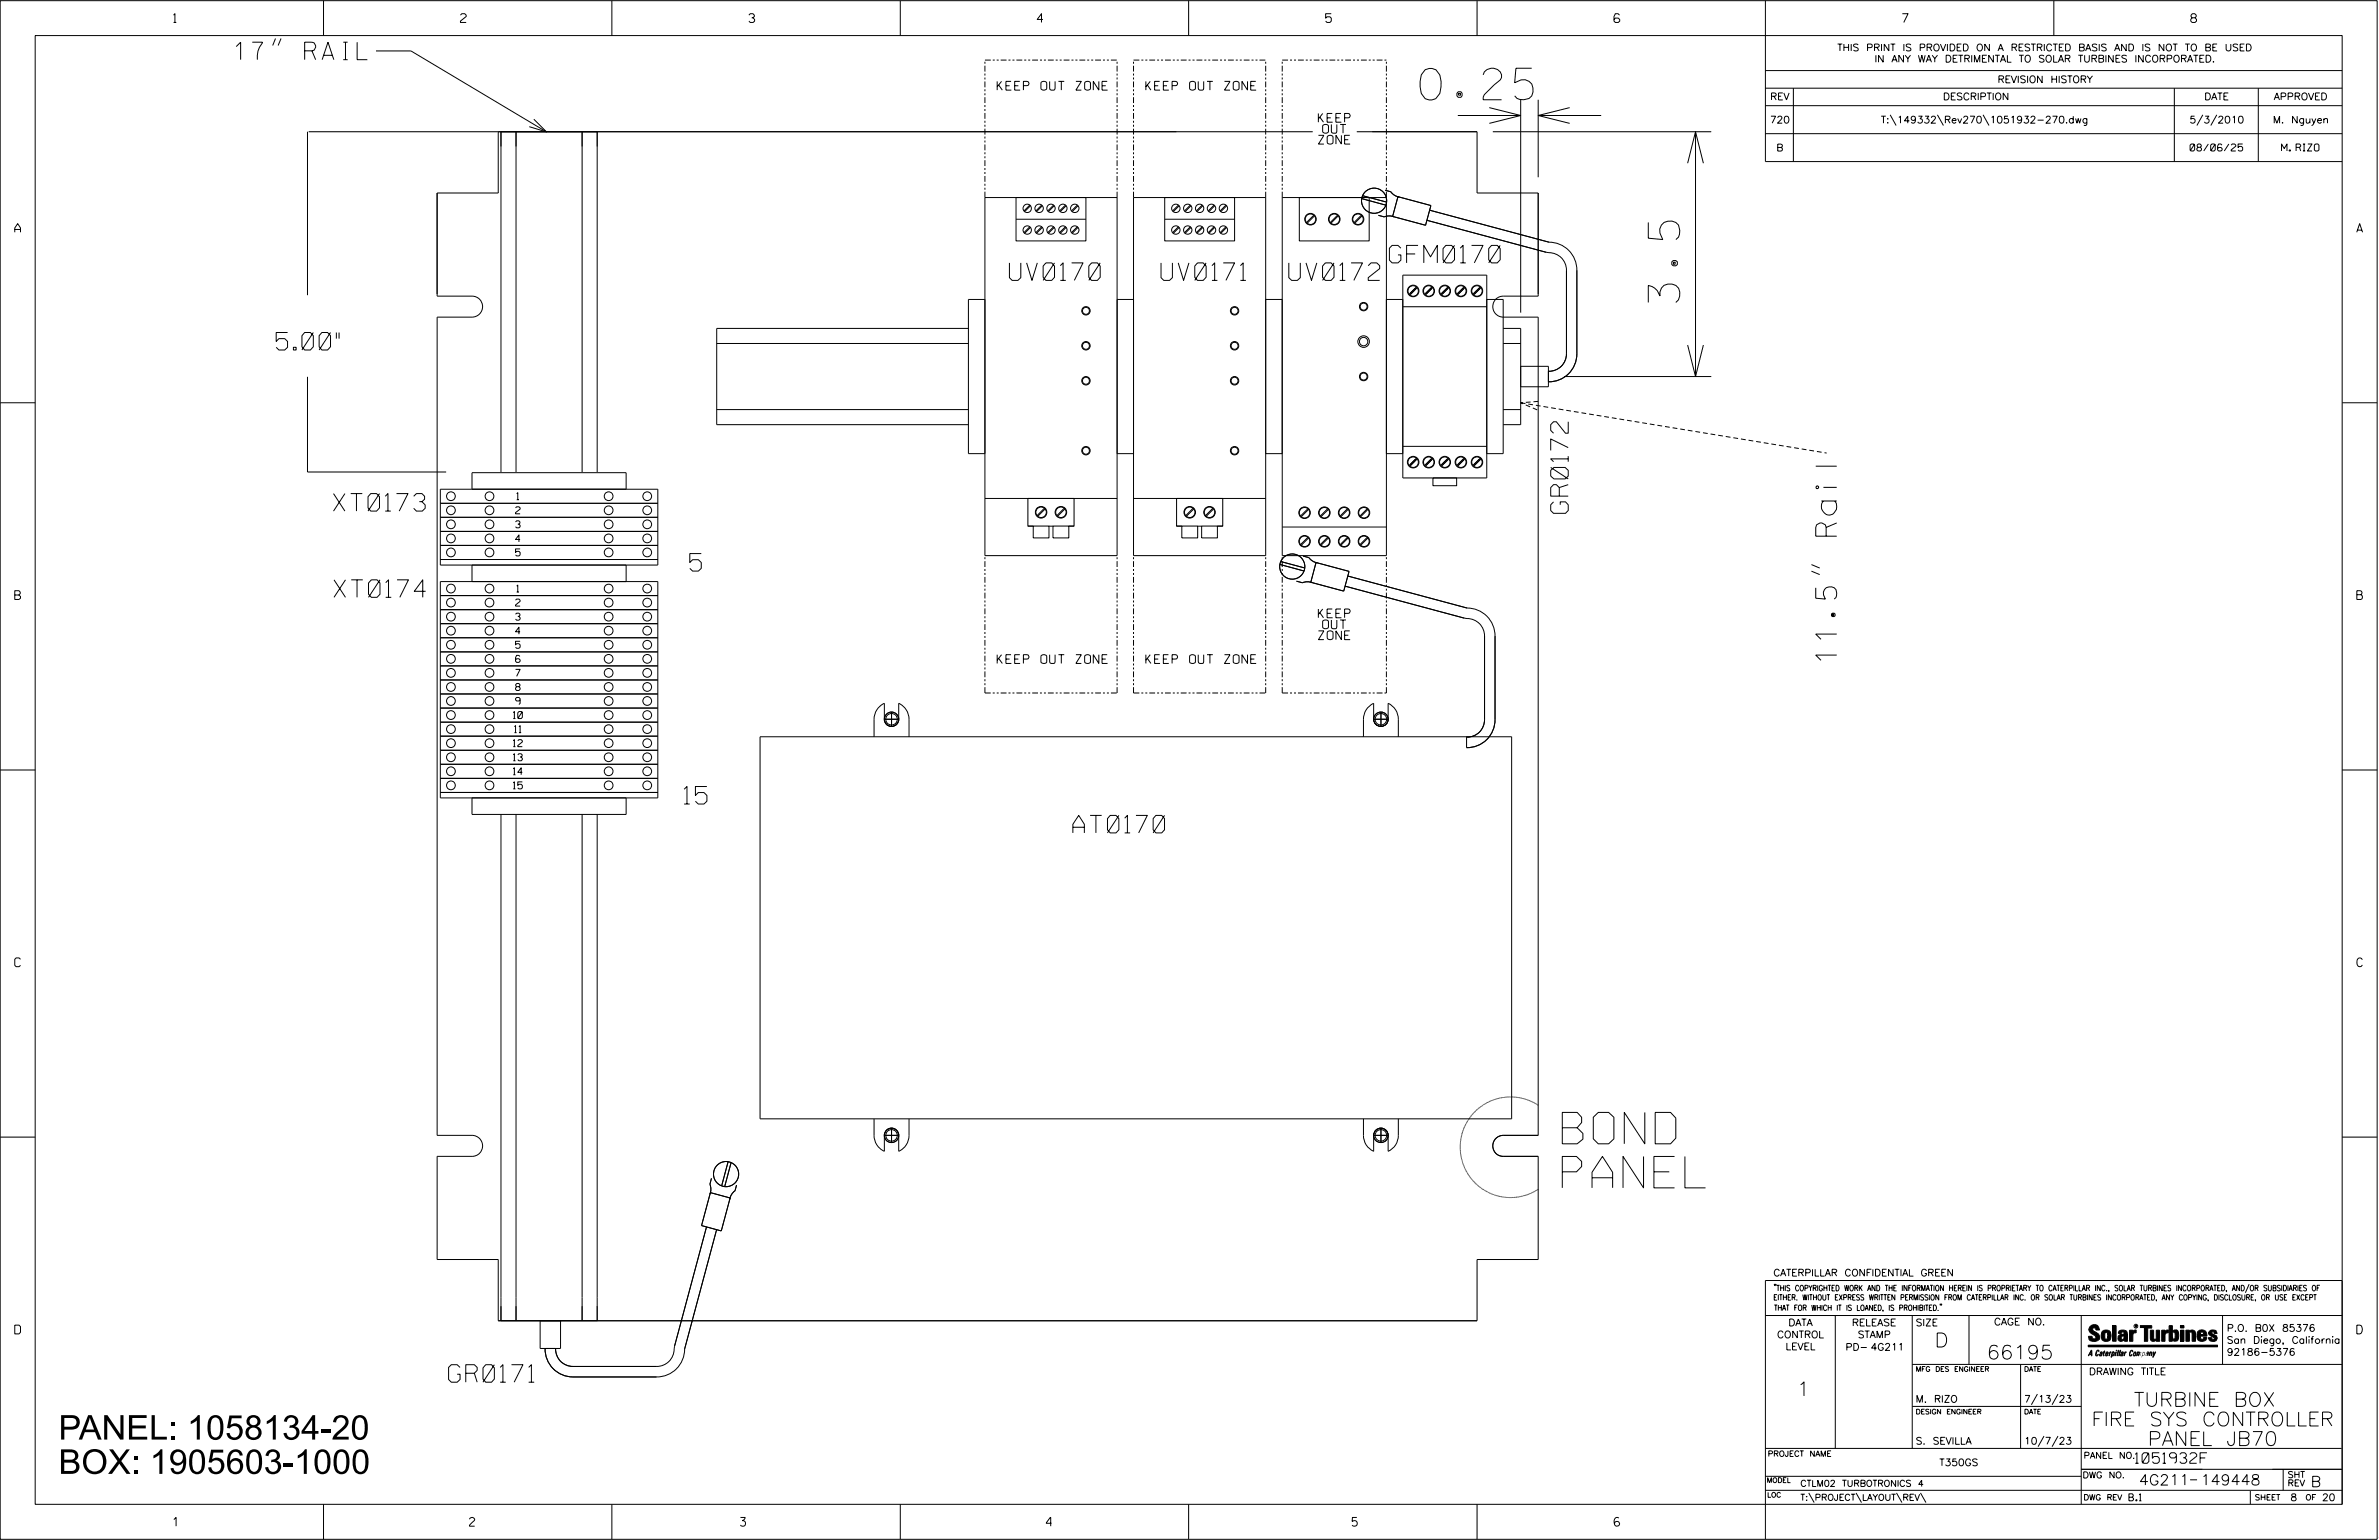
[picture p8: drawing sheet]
<svg xmlns="http://www.w3.org/2000/svg" width="864mm" height="559mm" viewBox="0 0 864 559" stroke-linecap="round" stroke-linejoin="round" font-family="sans-serif">
<defs><g id="words">
<g font-size="11.4">
<text x="515.6" y="36.2">0.25</text>
<text x="609.8" y="109.8" transform="rotate(-90 609.8 109.8)">3.5</text>
<text x="567.1" y="415.1">BOND</text>
<text x="567.1" y="431">PANEL</text>
</g>
<g font-size="8.9">
<text x="21.2" y="522.4">PANEL: 1058134-20</text>
<text x="21.2" y="534.8">BOX: 1905603-1000</text>
</g>
<text font-size="7.6" x="666.8" y="240.2" transform="rotate(-90 666.8 240.2)">11.5&quot; Rail</text>
<g font-size="6.3">
<text x="85.2" y="21.6">17&quot; RAIL</text>
<text x="504.4" y="95.4">GFM0170</text>
<text x="366.4" y="101.8">UV0170</text>
<text x="421.5" y="101.8">UV0171</text>
<text x="467.9" y="101.8">UV0172</text>
<text x="100.3" y="127">5.00&quot;</text>
<text x="121.1" y="185.4">XT0173</text>
<text x="569.3" y="186.3" transform="rotate(-90 569.3 186.3)">GR0172</text>
<text x="250.4" y="207.2">5</text>
<text x="121.3" y="216.8">XT0174</text>
<text x="248.4" y="291.7">15</text>
<text x="389.5" y="302.2">AT0170</text>
<text x="162.8" y="501.5">GR0171</text>
</g>
<g font-size="5.1">
<text x="702.3" y="488.8">D</text>
<text x="721.2" y="493.2">66195</text>
<text x="652.2" y="506.5">1</text>
<text x="774.6" y="510.3">TURBINE BOX</text>
<text x="759.2" y="517.4">FIRE SYS CONTROLLER</text>
<text x="779.7" y="524.5">PANEL JB70</text>
</g>
<g font-size="3.8">
<text x="775.1" y="531">1051932F</text>
<text x="776.5" y="538.9">4G211</text>
<text x="798.8" y="538.9">149448</text>
<text x="838.8" y="539.5">B</text>
</g>
<g font-size="3.2">
<text x="63" y="8.2">1</text>
<text x="167.2" y="8.2">2</text>
<text x="271.8" y="8.2">3</text>
<text x="376.5" y="8.2">4</text>
<text x="481.2" y="8.2">5</text>
<text x="690.6" y="8.2">7</text>
<text x="795.3" y="8.2">8</text>
<text x="362" y="32.7">KEEP OUT ZONE</text>
<text x="416" y="32.7">KEEP OUT ZONE</text>
<text x="478.6" y="44.4">KEEP</text>
<text x="478.6" y="52.3">ZONE</text>
<text x="480.1" y="48.3">OUT</text>
<text x="5.4" y="84.3">A</text>
<text x="855.5" y="84.3">A</text>
<text x="5.4" y="217.5">B</text>
<text x="855.6" y="217.5">B</text>
<text x="478.6" y="224.2">KEEP</text>
<text x="478.6" y="232.1">ZONE</text>
<text x="480.1" y="228.1">OUT</text>
<text x="362" y="240.7">KEEP OUT ZONE</text>
<text x="416" y="240.7">KEEP OUT ZONE</text>
<text x="5.4" y="350.8">C</text>
<text x="855.6" y="350.8">C</text>
<text x="5.4" y="484">D</text>
<text x="855.6" y="484">D</text>
<text x="62.8" y="553.8">1</text>
<text x="170.4" y="553.8">2</text>
<text x="268.8" y="553.8">3</text>
<text x="379.8" y="553.8">4</text>
<text x="490.8" y="553.8">5</text>
<text x="585.9" y="553.8">6</text>
</g>
<g font-size="2.5">
<text x="666.9" y="18.5">THIS PRINT IS PROVIDED ON A RESTRICTED BASIS AND IS NOT TO BE USED</text>
<text x="680.5" y="22.6">IN ANY WAY DETRIMENTAL TO SOLAR TURBINES INCORPORATED.</text>
<text x="725.1" y="30">REVISION HISTORY</text>
<text x="642.6" y="36.3">REV</text>
<text x="705.3" y="36.3">DESCRIPTION</text>
<text x="800.2" y="36.3">DATE</text>
<text x="825.4" y="36.3">APPROVED</text>
<text x="642.5" y="44.7">720</text>
<text x="682.8" y="44.7">T:\149332\Rev270\1051932-270.dwg</text>
<text x="794.8" y="44.7">5/3/2010</text>
<text x="825.1" y="44.7">M. Nguyen</text>
<text x="644.8" y="54.8">B</text>
<text x="795" y="54.8">08/06/25</text>
<text x="828.2" y="54.8">M. RIZO</text>
<text x="187.6" y="181.3">1</text>
<text x="187.1" y="191.5">3</text>
<text x="187.1" y="186.4">2</text>
<text x="187.1" y="196.6">4</text>
<text x="187.1" y="201.7">5</text>
<text x="187.6" y="214.8">1</text>
<text x="187.1" y="219.9">2</text>
<text x="187.1" y="225">3</text>
<text x="187.1" y="230.1">4</text>
<text x="187.1" y="235.2">5</text>
<text x="187.1" y="240.3">6</text>
<text x="187.1" y="245.4">7</text>
<text x="187.1" y="250.5">8</text>
<text x="187.1" y="255.6">9</text>
<text x="186.3" y="260.7">10</text>
<text x="186.8" y="265.8">11</text>
<text x="186.3" y="270.9">12</text>
<text x="186.3" y="276">13</text>
<text x="186.3" y="281.1">14</text>
<text x="186.3" y="286.2">15</text>
<text x="643.8" y="463">CATERPILLAR CONFIDENTIAL GREEN</text>
<text x="645.1" y="485.5">CONTROL</text>
<text x="649.2" y="481.1">DATA</text>
<text x="672.3" y="481.1">RELEASE</text>
<text x="674.4" y="485.5">STAMP</text>
<text x="695.4" y="481.1">SIZE</text>
<text x="723.8" y="480.8">CAGE NO.</text>
<text x="808.4" y="483.1">P.O. B0X 85376</text>
<text x="648.2" y="489.8">LEVEL</text>
<text x="669.9" y="490">PD- 4G211</text>
<text x="808.4" y="487.5">San Diego, California</text>
<text x="808.4" y="491.8">92186-5376</text>
<text x="758.3" y="498.9">DRAWING TITLE</text>
<text x="695.4" y="508.9">M. RIZO</text>
<text x="734.8" y="508.9">7/13/23</text>
<text x="695.4" y="524.1">S. SEVILLA</text>
<text x="734.8" y="524.1">10/7/23</text>
<text x="704" y="531.9">T350GS</text>
<text x="772.8" y="544.6">B.1</text>
<text x="831.4" y="544.6">8</text>
<text x="842.9" y="544.6">20</text>
</g>
<g font-size="2.3">
<text x="756.4" y="529.2">PANEL NO.</text>
<text x="653.5" y="539.4">CTLM02 TURBOTRONICS 4</text>
<text x="756" y="536.3">DWG NO.</text>
<text x="830.4" y="539.3">REV</text>
<text x="830.4" y="536.2">SHT</text>
<text x="653.5" y="544.5">T:\PROJECT\LAYOUT\REV\</text>
</g>
<g font-size="2">
<text x="643.8" y="468.4">&quot;THIS COPYRIGHTED WORK AND THE INFORMATION HEREIN IS PROPRIETARY TO CATERPILLAR INC., SOLAR TURBINES INCORPORATED, AND/OR SUBSIDIARIES OF</text>
<text x="643.8" y="471.8">EITHER. WITHOUT EXPRESS WRITTEN PERMISSION FROM CATERPILLAR INC. OR SOLAR TURBINES INCORPORATED, ANY COPYING, DISCLOSURE, OR USE EXCEPT</text>
<text x="644" y="475.6">THAT FOR WHICH IT IS LOANED, IS PROHIBITED.&quot;</text>
<text x="641.7" y="528.5">PROJECT NAME</text>
<text x="756.3" y="544.3">DWG REV</text>
<text x="818.5" y="544.3">SHEET</text>
<text x="836.9" y="544.3">OF</text>
</g>
<g font-size="1.8">
<text x="695.4" y="497.6">MFG DES ENGINEER</text>
<text x="734.8" y="497.6">DATE</text>
<text x="695.4" y="513.1">DESIGN ENGINEER</text>
<text x="734.8" y="513.1">DATE</text>
<text x="641.3" y="538">MODEL</text>
<text x="641.5" y="543.3">LOC</text>
</g>
<text font-size=".9" x="775.1" y="481.7">R</text>
</g></defs>
<g fill="none" stroke="#000" stroke-width=".36">
<path d="M.1 .2h862.8v558.4h-862.8zM12.8 12.9h837.4v533h-837.4zM100 14l-1 2.5M102 14l-1 2.5M117.4 .2v12.7M136.5 18.5h12.7l49.2 29.4M222.1 .2v12.7M326.8 .2v12.7M431.5 .2v12.7M536.2 .2v12.7M587.9 5.5l-.5-.5h-1l-.5 1v1.7l.5 .4h1l.6-.4v-.6l-.6-.5h-1l-.5 .5M640.9 .2v58.4h209.3"/>
<path d="M745.6 .2v12.7M540.6 39.1l11.4 2.8-11.4 2.9M552 36.2v77.3M558.4 36.2v28.1M569.8 39.1l-11.4 2.8 11.4 2.9M640.9 25.6h209.3M640.9 32h209.3M640.9 38.3h209.3M651 32v26.6M789.3 32v26.6M819.8 32v26.6M111.6 47.8v59.3"/>
<path d="M112 47.8h364.5M181.9 47.8v123.5M187.3 47.8v123.5M193.8 43.3l4.6 4.6-6.3-1.9M211.3 47.8v123.5M216.8 47.8v123.5M492.5 47.8h43.7v22.2h22.2v37.5h-12.7a3.8 3.8 0 0 0-3.8 3.8 3.8 3.8 0 0 0 3.8 3.8h12.7v296.9h-12.7a3.8 3.8 0 0 0-3.8 3.8 3.8 3.8 0 0 0 3.8 3.8h12.7v37.4h-22.2v22.2h-355.3v-22.2h-22.2v-37.4h12.7a3.8 3.8 0 0 0 3.8-3.8 3.8 3.8 0 0 0-3.8-3.8h-12.7v-296.9h12.7a3.8 3.8 0 0 0 3.8-3.8 3.8 3.8 0 0 0-3.8-3.8h-12.7v-37.5h22.2v-22.2M529.2 41.9h22.8M541.9 47.8h79.3M558.4 41.9h22.8M612.6 59.2l2.9-11.4 2.8 11.4M615.5 47.8v88.8"/>
<path d="M640.9 48.5h209.3M686.2 41.7l2.1 3.8M703.3 41.7l2.2 3.8M719.9 41.7l2.1 3.8M799.6 41.7l-2.1 3.8M804.7 41.7l-2.2 3.8M357.5 71.7h48v129.9h-48zM368.8 79.6h25.4M368.8 71.7h25.4v15.7h-25.4zM373.8 74.4l-2.1 2.2M374.1 74.6l-2.2 2.2M378.1 74.4l-2.1 2.2"/>
<path d="M378.4 74.6l-2.1 2.2M382.5 74.4l-2.2 2.2M382.7 74.6l-2.1 2.2M386.8 74.4l-2.2 2.2M387 74.6l-2.1 2.2M391.1 74.4l-2.2 2.2M391.3 74.6l-2.1 2.2M411.5 71.7h48v129.9h-48zM422.8 79.6h25.4M422.8 71.7h25.4v15.7h-25.4zM427.8 74.4l-2.1 2.2M428.1 74.6l-2.2 2.2"/>
<path d="M432.1 74.4l-2.1 2.2M432.4 74.6l-2.2 2.2M436.4 74.4l-2.1 2.2M436.7 74.6l-2.2 2.2M440.7 74.4l-2.1 2.2M441 74.6l-2.1 2.2M445 74.4l-2.1 2.2M445.3 74.6l-2.1 2.2M465.5 71.7h37.8v129.9h-37.8zM471.7 71.7h25.3v15.7h-25.3zM477 78.1l-2.8 2.7M477.2 78.3l-2.7 2.7"/>
<path d="M485.6 78.1l-2.7 2.7M485.8 78.3l-2.7 2.7M494.2 78.1l-2.7 2.7M494.3 72.1l8.8 2.3M494.5 78.3l-2.7 2.7M494.6 71l8.8 2.3M500.4 78.1l2.1 .6 1.8-.4 1.7 .4M502.8 69l2.1 .6 1.3 1.2 1.7 .7M507.5 71.4l11.9 3.2-1.9 7.1-12-3.2zM518 79.9l43.3 11.6a6.7 6.7 0 0 1 7.3 6.5v30.4a6.3 6.3 0 0 1-6.5 6.3M519 76.3l43.3 11.6a10.1 10.1 0 0 1 10.1 10.1v30.4a10.1 10.1 0 0 1-10.3 10.1M373.8 82.3l-2.1 2.1"/>
<path d="M374.1 82.5l-2.2 2.2M378.1 82.3l-2.1 2.1M378.4 82.5l-2.1 2.2M382.5 82.3l-2.2 2.1M382.7 82.5l-2.1 2.2M386.8 82.3l-2.2 2.1M387 82.5l-2.1 2.2M391.1 82.3l-2.2 2.1M391.3 82.5l-2.1 2.2M427.8 82.3l-2.1 2.1M428.1 82.5l-2.2 2.2M432.1 82.3l-2.1 2.1"/>
<path d="M432.4 82.5l-2.2 2.2M436.4 82.3l-2.1 2.1M436.7 82.5l-2.2 2.2M440.7 82.3l-2.1 2.1M441 82.5l-2.1 2.2M445 82.3l-2.1 2.1M445.3 82.5l-2.1 2.2M509.2 99.8h30.5v73.6h-30.5zM351.5 119.2h-91.3v34.9h91.3M357.5 108.7h-6v55.9h6M405.5 108.7h6M459.5 108.7h6"/>
<path d="M503.3 108.7h5.9M509.2 111.3h30.5M514.2 104.6l-2.1 2.2M514.2 104.1l-2.7 2.7M514.5 104.4l-2.7 2.6M519.8 104.6l-2.1 2.2M519.9 104.1l-2.7 2.7M520.1 104.4l-2.7 2.6M525.7 104.6l-2.2 2.2M525.7 104.1l-2.7 2.7M526 104.4l-2.8 2.6M531.5 104.6l-2.1 2.2"/>
<path d="M531.5 104.1l-2.7 2.7M531.8 104.4l-2.7 2.6M537.4 104.6l-2.2 2.2M537.4 104.1l-2.7 2.7M537.6 104.4l-2.7 2.6M539.7 108.7h6v55.9h-6M545.7 119.2h6.3v34.9h-6.3M111.6 136.7v34.6h50.4M260.2 124.6h91.3M545.7 124.6h6.3M552 132.9h10.1v7.4h-10.1M567.8 136.6h53.4"/>
<path d="M612.6 125.2l2.9 11.4 2.8-11.4M.1 146.2h12.7M260.2 148.6h91.3M545.7 148.6h6.3M850.2 146.2h12.7M159.8 177.5h79v27.5h-79zM171.3 177.5v-6h56v6M405.5 164.6h6M459.5 164.6h6M503.3 164.6h5.9M509.2 162h30.5M514.2 166.8l-2.1 2.1"/>
<path d="M514.2 166.2l-2.7 2.7M514.5 166.5l-2.7 2.7M519.8 166.8l-2.1 2.1M519.9 166.2l-2.7 2.7M520.1 166.5l-2.7 2.7M520.2 173.4h8.6v2.8h-8.6zM525.7 166.8l-2.2 2.1M525.7 166.2l-2.7 2.7M526 166.5l-2.8 2.7M531.5 166.8l-2.1 2.1M531.5 166.2l-2.7 2.7M531.8 166.5l-2.7 2.7"/>
<path d="M537.4 166.8l-2.2 2.1M537.4 166.2l-2.7 2.7M537.6 166.5l-2.7 2.7M159.8 182.6h79M159.8 192.8h79M159.8 187.7h79M159.8 197.9h79M357.5 180.9h48M373.1 190.9h2M375.1 190.9h5.7v4.3h-5.7zM375.1 190.9h-2v-10h16.8v10h-1.9M379.1 184.4l-2.7 2.7"/>
<path d="M379.4 184.7l-2.7 2.7M380.8 190.9h1.4M382.2 190.9h5.8v4.3h-5.8zM386.3 184.4l-2.7 2.7M386.6 184.7l-2.7 2.7M388 190.9h1.9M411.5 180.9h48M427.1 190.9h1.9M429 190.9h5.8v4.3h-5.8zM429 190.9h-1.9v-10h16.8v10h-2M433.1 184.4l-2.7 2.7M433.4 184.7l-2.7 2.7"/>
<path d="M434.8 190.9h1.4M436.2 190.9h5.7v4.3h-5.7zM440.3 184.4l-2.7 2.7M440.5 184.7l-2.6 2.7M441.9 190.9h2M465.5 191.2h37.8M474.8 184.6l-2.7 2.7M474.8 194.9l-2.7 2.7M475.1 184.8l-2.7 2.7M475.1 195.2l-2.7 2.7M482 184.6l-2.7 2.7M482 194.9l-2.7 2.7"/>
<path d="M482.2 184.8l-2.7 2.7M482.2 195.2l-2.7 2.7M489.2 184.6l-2.7 2.7M489.2 194.9l-2.7 2.7M489.4 184.8l-2.7 2.7M489.4 195.2l-2.7 2.7M496.4 184.6l-2.7 2.7M496.4 194.9l-2.7 2.7M496.6 184.8l-2.7 2.7M496.6 195.2l-2.7 2.7M159.8 211h79v78.5h-79zM159.8 203h79"/>
<path d="M159.8 216.1h79M171.3 205v6M227.3 205v6M464.6 204.8l8.8 2.4M464.9 203.8l8.7 2.3M470.6 210.9l2.2 .6 1.7-.4 1.8 .3M473.1 201.8l2 .5 1.4 1.3 1.7 .7M477.7 204.1l12 3.2-1.9 7.2-12-3.2zM489.3 209l43.3 11.6a10.1 10.1 0 0 1 10.1 10.2v30.3a10.1 10.1 0 0 1-10.3 10.2v-3.8a6.3 6.3 0 0 0 6.5-6.4v-30.3a6.6 6.6 0 0 0-7.3-6.5l-43.3-11.6M657.6 207.3l3 1.2M657.6 204.9l3 1.2M159.8 221.2h79"/>
<path d="M159.8 226.3h79M159.8 231.4h79M159.8 236.5h79M159.8 241.6h79M159.8 246.7h79M159.8 251.8h79M159.8 256.9h79M323.6 258.4v5.2M501.3 258.4v5.2M.1 279.4h12.7M159.8 262h79M159.8 267.1h79"/>
<path d="M159.8 272.2h79M159.8 277.3h79M275.9 267.3h272.8v138.7h-272.8zM321 261a2.61 2.61 0 0 0 2.6 2.6 2.61 2.61 0 0 0 2.6-2.6M321 261v-5.8a6.4 6.4 0 0 0-3.7 5.8v6.3M321 261h5.2M326.2 261v-5.8a6.4 6.4 0 0 1 3.8 5.8v6.3M498.7 261a2.63 2.63 0 0 0 2.6 2.6 2.63 2.63 0 0 0 2.6-2.6M498.7 261v-5.8a6.3 6.3 0 0 0-3.8 5.8v6.3M498.7 261h5.2M503.9 261v-5.8a6.3 6.3 0 0 1 3.7 5.8v6.3M850.2 279.4h12.7"/>
<path d="M159.8 287.5h79M159.8 282.4h79M181.9 295.5v183.7M187.3 295.5v183.7M211.3 295.5v183.7M216.8 295.5v183.7M227.3 289.5v6h-56v-6M540.3 399.9l-.2 .1M540.4 399.8h.1M540.7 399.7l-.2 .1M540.7 399.7h.1M541.1 399.6l-.3 .1"/>
<path d="M541.3 399.5h-.2M541.3 399.4h.1M541.9 399.2l-.5 .2M542 399.2h.1M542.2 399.1l-.2 .1M542.3 399.1h.1M542.5 399h-.1M542.6 399h.1M543.2 398.8l-.5 .1M543.3 398.8h-.1M543.8 398.6l-.5 .1M543.9 398.6h.1"/>
<path d="M544.2 398.5l-.3 .1M544.5 398.4l-.2 .1M544.6 398.4h-.1M544.8 398.4h-.2M544.9 398.4h.1M545.2 398.3l-.3 .1M545.5 398.3h-.2M545.5 398.2h.1M545.8 398.2l-.2 .1M545.9 398.2h.1M546 398.2h.1M546.2 398.2h.1"/>
<path d="M546.3 398.1h.2M546.5 398.1h.3M546.9 398.1h.1M546.9 398.1h.2M547.2 398.1h.1M547.5 398l-.2 .1M547.6 398h-.1M547.6 398h.5M548.2 398h.1M548.3 398h.5M548.9 398h.1M549 398h.2"/>
<path d="M549.2 398h.1M549.3 398.1h.2M549.6 398.1h.1M549.6 398.1h.6M550.2 398.1h.1M550.3 398.1h.2M550.5 398.2h.1M550.7 398.2h.1M550.9 398.2h.1M551 398.2l.1 .1M551.2 398.3h.1M551.3 398.3h.2"/>
<path d="M551.6 398.3h.1M551.6 398.3l.2 .1M551.9 398.4h.1M552 398.4h.2M552.2 398.5h.1M552.3 398.5l.5 .1M552.9 398.6h.1M552.9 398.6l.2 .1M553.2 398.7h.1M553.3 398.7l.1 .1M553.5 398.8h.1M553.6 398.8l.2 .1"/>
<path d="M553.8 398.9h.1M553.9 398.9l.2 .1M554.1 399h.1M554.2 399l.2 .1M554.5 399.1h.1M554.6 399.1l.1 .1M554.8 399.2h.1M554.9 399.2l.2 .1M555.1 399.3h.1M555.2 399.4l.1 .1M555.4 399.5h.1M555.5 399.5l.2 .1"/>
<path d="M555.7 399.6h.1M555.8 399.6l.2 .1M556 399.7h.1M556.1 399.8h.2M556.3 399.9h.1M556.4 399.9l.2 .1M.1 412.6h12.7M317.3 406v6a6.3 6.3 0 0 0 3.7 5.8v-5.8M321 412a2.61 2.61 0 0 1 2.6-2.6 2.61 2.61 0 0 1 2.6 2.6M321 412h5.2M323.6 409.4v5.2M330 406v6a6.3 6.3 0 0 1-3.8 5.8v-5.8"/>
<path d="M494.9 406v6a6.2 6.2 0 0 0 3.8 5.8v-5.8M498.7 412h5.2M498.7 412a2.63 2.63 0 0 1 2.6-2.6 2.63 2.63 0 0 1 2.6 2.6M501.3 409.4v5.2M507.6 406v6a6.2 6.2 0 0 1-3.7 5.8v-5.8M530.1 416.3h.1M530.1 416.7v.2M530.1 416.4v.2M530.1 415.7v.5M530.1 416.6v.1M530.1 417.1v.5M530.1 417h.1"/>
<path d="M530.1 417.7l.1 .2M530.1 417.6v.1M530.2 414.6h-.1M530.2 418v.6M530.2 418h.1M530.2 414.7l-.1 .9M530.2 414.4v.1M530.2 414.3h.1M530.2 418.7l.1 .2M530.2 418.6v.1M530.3 413.7l-.1 .5M530.3 413.6h.1"/>
<path d="M530.3 419h.1M530.3 419.1l.1 .5M530.3 413.3v.3M530.3 413.3h.1M530.4 419.6v.1M530.4 419.7v.2M530.4 412.7l-.1 .5M530.4 412.6h.1M530.4 420h.1M530.5 412.3h.1M530.5 412.4v.2M530.6 412l-.1 .2"/>
<path d="M530.6 411.7v.3M530.7 411.6v.1M530.8 411.3l-.1 .3M530.8 411.1v.2M530.9 411h.1M530.9 410.7v.3M531 410.7h.1M531 410.4v.2M531.1 410.4h.1M531.2 410l-.1 .3M531.3 409.8l-.1 .2M531.3 409.7v.1"/>
<path d="M531.4 409.5l-.1 .2M531.5 409.2l-.1 .2M531.5 409.1h.1M531.6 408.9v.1M531.8 408.6l-.1 .2M531.8 408.5h.1M531.9 408.3l-.1 .1M532 408.2h.1M532.1 408l-.1 .1M532.2 407.7l-.1 .2M532.3 407.6h.1M532.4 407.4l-.1 .1"/>
<path d="M532.4 407.3h.1M532.6 407.1l-.1 .1M532.6 407h.1M532.7 406.8v.2M532.8 406.7h.1M533 406.4l-.2 .2M533.1 406.2l-.1 .2M533.3 405.9l-.2 .3M533.3 405.9h.1M533.5 405.7l-.1 .1M533.7 405.4l-.2 .2M533.7 405.3h.1"/>
<path d="M533.9 405.1l-.1 .2M533.9 405.1h.1M534.1 404.8l-.1 .2M534.3 404.6l-.2 .2M534.4 404.5v.1M534.5 404.4l-.1 .1M534.6 404.3h.1M534.7 404.1l-.1 .1M534.8 404h.1M535 403.8l-.2 .2M535.2 403.6l-.2 .2M535.2 403.5h.1"/>
<path d="M535.7 403l-.4 .5M535.9 402.9l-.1 .1M536 402.8h.1M536.2 402.7l-.2 .1M536.4 402.4l-.2 .2M536.5 402.4h.1M536.8 402.2l-.3 .1M537 402l-.2 .1M537.2 401.8l-.1 .1M537.3 401.7l-.1 .1M537.5 401.6l-.2 .1M537.5 401.6h.1"/>
<path d="M537.7 401.4l-.1 .1M537.8 401.4h.1M538 401.2l-.1 .1M538.1 401.2h.1M538.4 401l-.2 .1M538.7 400.8l-.3 .2M538.9 400.7l-.2 .1M539.2 400.5l-.3 .1M539.2 400.5h.1M539.5 400.3l-.2 .1M539.5 400.3h.1M539.8 400.2l-.2 .1"/>
<path d="M539.8 400.1v.1M540.1 400l-.2 .1M556.6 400h.1M556.7 400l.2 .2M556.9 400.2h.1M557 400.2l.2 .2M557.3 400.4l.2 .1M557.5 400.5h.1M557.6 400.5l.2 .2M557.9 400.7l.1 .1M558.1 400.9h.1M558.2 400.9l.2 .1"/>
<path d="M850.2 412.6h12.7M257.9 432.8l7.1 1.9-3.2 12-7.1-2zM258.3 427.6l-.6 2.1 .4 1.8-.4 1.7M264.3 421.6l-2.3 8.7M265.4 421.9l-2.3 8.7M267.4 430l-.6 2-1.2 1.4-.7 1.8M530.5 420.1v.1M530.5 420.3l.1 .3M530.6 420.7v.2M530.6 420.6v.1M530.7 421l.1 .2M530.8 421.3h.1"/>
<path d="M530.8 421.4l.1 .1M530.9 421.6h.1M530.9 421.7v.2M531 421.9h.1M531 422v.2M531.1 422.2v.1M531.1 422.3l.1 .2M531.2 422.6h.1M531.2 422.6l.1 .2M531.3 422.9h.1M531.3 422.9l.1 .2M531.4 423.2h.1"/>
<path d="M531.5 423.3l.1 .2M531.6 423.6l.1 .2M531.7 423.8h.1M531.7 423.9l.1 .1M531.8 424.1h.1M531.9 424.2l.1 .2M532 424.5l.1 .1M532.1 424.7h.1M532.2 424.8l.1 .2M532.3 425h.1M532.3 425.1l.3 .4M532.6 425.6h.1"/>
<path d="M532.7 425.7l.1 .1M532.8 425.9h.1M532.8 425.9l.1 .2M533 426.2h.1M533 426.2l.1 .2M533.2 426.4v.1M533.2 426.5l.1 .2M533.3 426.7h.1M533.4 426.8l.1 .1M533.5 427h.1M533.6 427.1l.1 .1M533.8 427.2v.1"/>
<path d="M533.8 427.3l.1 .2M533.9 427.5h.1M534 427.6l.1 .1M534.1 427.8h.1M534.2 427.8l.1 .2M534.4 428.1h.1M534.4 428.1l.2 .2M534.6 428.3h.1M534.6 428.4l.2 .2M534.9 428.6l.1 .2M535.1 428.8h.1M535.1 428.9l.1 .1"/>
<path d="M535.3 429l.2 .3M535.5 429.3h.1M535.6 429.3l.1 .2M535.8 429.5h.1M535.8 429.6l.2 .2M536 429.8l.2 .1M536.3 430h.1M536.3 430l.2 .1M536.5 430.2h.1M536.6 430.2l.1 .2M536.8 430.4l.2 .2M537.1 430.7l.4 .3"/>
<path d="M537.6 431l.2 .2M537.8 431.2l.3 .2M538.1 431.4l.2 .2M538.4 431.6l.2 .2M538.7 431.8h.1M538.8 431.8l.1 .1M539 431.9v.1M539 432l.2 .1M539.3 432.1v.1M539.3 432.2l.3 .1M539.6 432.3l.2 .1M539.9 432.4v.1"/>
<path d="M539.9 432.5l.2 .1M540.1 432.6h.1M540.2 432.6l.2 .1M540.4 432.8h.1M540.5 432.8l.5 .2M541.1 433h.1M541.1 433.1h.2M541.4 433.2h.1M541.4 433.2l.3 .1M541.8 433.3l.1 .1M542 433.4h.1M542.1 433.4l.2 .1"/>
<path d="M542.4 433.6h.2M542.6 433.6h.1M542.7 433.7h.2M542.9 433.7h.1M543 433.7l.2 .1M543.3 433.8h.1M543.3 433.8l.2 .1M543.6 433.9h.1M543.7 434l.5 .1M544.2 434.1h.1M544.3 434.1h.2M544.6 434.2h.1"/>
<path d="M544.7 434.2h.1M544.9 434.2l.3 .1M545.2 434.3h.1M545.3 434.3h.2M545.6 434.3h.1M545.6 434.3l.2 .1M545.9 434.4h.1M546 434.4h.2M546.2 434.4h.1M546.3 434.4h.2M546.6 434.4h.1M546.7 434.5h.5"/>
<path d="M547.2 434.5h.3M547.6 434.5h.1M547.7 434.5l.5 .1M548.2 434.5h.1M548.3 434.6h.2M548.6 434.6h.1M548.7 434.6h.2M548.9 434.5h.1M549 434.5h.2M549.2 434.5h.1M549.3 434.5h.2M549.6 434.5h.1"/>
<path d="M549.7 434.5h.2M550.2 434.4l-.2 .1M550.3 434.4h.1M550.5 434.4h-.2M550.6 434.4h.1M550.9 434.4h-.2M550.9 434.3v.1M551.2 434.3h-.2M551.5 434.3h-.2M551.6 434.2v.1M551.9 434.2h-.2M551.9 434.2h.1"/>
<path d="M552.2 434.1l-.2 .1M552.2 434.1h.1M552.5 434.1h-.2M552.6 434v.1M553.2 433.9l-.5 .1M553.2 433.9h.1M553.8 433.7l-.5 .1M553.9 433.7h.1M554.1 433.6l-.1 .1M554.2 433.6h.1M554.5 433.5l-.2 .1M554.5 433.5h.1"/>
<path d="M555.1 433.2l-.5 .2M555.1 433.2h.1M555.4 433.1l-.2 .1M555.7 433l-.3 .1M555.8 433h.1M556 432.9h-.2M556 432.8h.1M556.3 432.7l-.2 .1M556.4 432.7h.1M556.6 432.6h-.2M556.7 432.5h.1M556.9 432.4l-.1 .1"/>
<path d="M557 432.4h.1M557.5 432.1l-.5 .2M557.6 432h-.1M557.8 431.9l-.2 .1M557.9 431.9h-.1M558.1 431.7l-.2 .1M558.1 431.7h.1M558.4 431.5l-.2 .2M256.5 445.2l-11.6 43.3a6.7 6.7 0 0 1-6.5 7.3h-30.4a6.3 6.3 0 0 1-6.3-6.5M260.1 446.2l-11.6 43.3a10.1 10.1 0 0 1-10.1 10.1h-30.4a10.1 10.1 0 0 1-10.1-10.3M196.1 479.2v10.1h7.4v-10.1M640.9 477.3h209.3"/>
<path d="M644.2 466.1l-.1 .4M644.7 466.1l-.2 .4M666.2 477.3v48.3M694.2 477.3v48.3M704.4 473.3l-.1 .4M704.8 473.3l-.1 .4M714.8 477.3v17.8M755.5 477.3v68.6M806.8 477.3v17.8M816.5 466l-1.4 3.1M850.2 464.6h-209.3v94M850.2 464.8v81.1"/>
<path d="M694.2 495.1h156M733.5 495.1v30.5M758.6 481.4a2.02 2.02 0 0 1 3.1-.1l.5 1.3h-1.3l-.2-.6-.4-.2-.6 .1-.1 .4 .4 .7a2.46 2.46 0 0 1 2.2 2.9 2.83 2.83 0 0 1-3.8 .3l-.3-1.3h1.3l.2 .7 .6 .3 .5-.2 .2-.5-.4-.6-1.9-1.2-.4-.9zM759.2 491.3h-.7l.7-1.2v1.9h.2l-.1-2.1-1.3 2.1 .5-.5h.7M761.3 490l.3-.2 .4 .3-.1 .3-.3-.4-.4 .3-.3 1.6h.4l.4-.5-.3 .6-.4 .1-.3-.4zM762.6 490.6l.5-.1-.1 1.4h-.9a.74 .74 0 0 1 .9-.8l-.3 .7-.5 .1 .2-.5 .6-.2v-.5l-.7 .2zM763 483.2a2.17 2.17 0 0 1 3.1 0l.3 1.4-.3 1.5a2.17 2.17 0 0 1-3.1 0l-.3-1.5zM763.6 490.5l.4-.4 .2 .6h-.3l-.3 .9 .2 .4-.3-.1zM764.1 483.7l.5-.4 .4 .3v2.2l-.4 .2-.5-.2zM764.6 491.1l.6 .2v-.7l-.4-.1-.4 .6-.1 .8h.6M764.6 491.1l-.1 .8h.4M764.6 482.6v.8"/>
<path d="M764.8 490.7l.4 .1v.3h-.6zM765 491.5l-.1 .4zM766 490.5l-.5 1.5zM766 490.8l.4-.3-.4 .4M766.9 481h1.3v5.7h-1.3zM767 490.8l.5 .1-.3 .8-.4 .2zM767.3 490.5h-.5l-.5 2M767.3 490.5a.8 .8 0 0 1 .2 1 .8 .8 0 0 1-.9 .4l-.1 .6M767.3 490.5l-.1 .2M768.1 490.5l-.4 1.5zM768.2 489.9h.3l-.1 .2h-.2zM769 489.9l-.5 2.1z"/>
<path d="M769.7 489.9l-.6 2.1zM770.1 491.4l.5-.3-.5 .8zM770.4 491.9h.1M770.6 491.1l.1-.4-.7 .2 .1-.3 .6-.1 .2 .3-.5 1.1M770.6 491.1a.74 .74 0 0 0-.8 .8h.6M771 484.8h-.7l-.3 .6 .4 .7 .5-.3 .1-2.4h-.8l-.1 .4h-1.2a1.71 1.71 0 0 1 1.8-1.3 1.71 1.71 0 0 1 1.6 1.4v2.8h-1.1l-.1-.6M771 484.2l-1.5 .1a1.41 1.41 0 0 0 0 2.4l.5 .1 1.1-.7M771.2 486.1h-.1M771.4 490.5l.1 .3 .4-.3-.9 1.5zM771.5 490.8h.1M773 482.7h1.2v.5l.5-.5 .7-.1v1h-.6l-.5 .4-.1 2.7h-1.2zM773.3 490.3l.6-.4 .4 .2-.1 .4-.3-.4a1.28 1.28 0 0 0-.5 1.8l.6-.4-.1 .4-.8 .1z"/>
<path d="M774.7 490.8l.5-.3a.88 .88 0 0 1 .2 .9 .88 .88 0 0 1-.7 .7l-.2-.2zM774.8 490.9h.5l-.3 1h-.3l-.2-.2zM775.2 490.5l-.1 .2M776.8 481h4.3v.9h-1.5v4.8h-1.3M776.8 490.6l-.8 .2v-.3l-.4 1.5 .8-1.3v1.3l.3-1.2M779.3 491.1h.4M779.6 490.5h.3l-.3 1.4M779.6 490.7h.2l-.1 .4M779.7 491.1l-.1 .4M779.7 491.1l-.4 .2M780.1 492l.4-1.5 .1 .3 .3-.3 .3 .2-.3 1.3v-1.3l-.7 1.3M780.6 482.7h1.2v2.7l.1 .4 .4 .3 .4-.7v-2.7h1.2l.1 4h-1.3v-.5l-1.1 .6-.7-.3-.3-.7z"/>
<path d="M781.6 492.5l1-2-.8 1.3-.2-1.3-.2 2M784.7 482.7h1.2v.5l.5-.5 .7-.1v1h-.5l-.6 .4-.1 2.7h-1.2zM787.4 481h1.2v2a1.4 1.4 0 0 1 2.2 .2l.1 1.4-.4 1.9-1.5 .1-.4-.5v-1l.5 .9 .5-.3v-2.1l-.5-.4-.5 .7v2.8h-1.2zM791.5 482.7h1.3v4h-1.3zM791.5 481h1.3v.9h-1.3zM793.5 482.7h1.3v.4l.7-.5 1.1 .2 .4 .6v3.3h-1.2l-.3-3.4-.7 .2v3.2h-1.3zM794.8 483.1h.1M797.7 483.2a1.92 1.92 0 0 1 2.4-.5 1.92 1.92 0 0 1 1 2.1h-2.3v.8l.6 .5 .5-.3v-.5h1.2a1.83 1.83 0 0 1-2.1 1.4 1.83 1.83 0 0 1-1.5-2.1zM798.8 484.2v.6M799.1 483.4h.6l.2 .8h-1.1zM804.6 482.9a1.84 1.84 0 0 0-2.9 .8 3.3 3.3 0 0 0 2.2 1.9l-.5 .5-.4-.3-.1-.4h-1.2l.1 .6a1.92 1.92 0 0 0 2.9 .4M804.9 483.8h-1.2l-.2-.6-.5 .1-.1 .3 .1 .3 1.8 .9"/>
<path d="M805.1 488.1h-47.1v.6h47.1M694.2 510.3h61.3M739.6 505.8l-2.2 3.9M747.1 505.8l-2.2 3.9M640.9 525.6h209.2M640.9 535.7h114.6M742 521.1l-2.2 3.8M747.1 521.1l-2.2 3.8M755.5 533.2h94.7M795 537h2.6M828.8 533.2v7.6M117.4 545.9v12.7"/>
<path d="M222.1 545.9v12.7M326.8 545.9v12.7M431.5 545.9v12.7M536.2 545.9v12.7M640.9 540.8h209.3M656.6 541.7l2 3.5M673.8 541.7l1.9 3.5M688.4 541.7l2 3.5M697.2 541.7l1.9 3.5M816.9 541v4.9"/>
<circle cx="372.9" cy="75.6" r="1.52"/>
<circle cx="377.2" cy="75.6" r="1.53"/>
<circle cx="381.5" cy="75.6" r="1.53"/>
<circle cx="385.8" cy="75.6" r="1.52"/>
<circle cx="390.2" cy="75.6" r="1.53"/>
<circle cx="426.8" cy="75.6" r="1.53"/>
<circle cx="431.2" cy="75.6" r="1.53"/>
<circle cx="435.5" cy="75.6" r="1.52"/>
<circle cx="439.8" cy="75.6" r="1.53"/>
<circle cx="444.1" cy="75.6" r="1.53"/>
<circle cx="475.7" cy="79.5" r="2.1"/>
<circle cx="475.7" cy="79.5" r="1.9"/>
<circle cx="484.3" cy="79.5" r="2.1"/>
<circle cx="484.4" cy="79.5" r="1.91"/>
<circle cx="493" cy="79.5" r="1.9"/>
<circle cx="493" cy="79.5" r="2.11"/>
<circle cx="498.8" cy="72.8" r="4.6"/>
<circle cx="372.9" cy="83.5" r="1.52"/>
<circle cx="377.2" cy="83.5" r="1.53"/>
<circle cx="381.5" cy="83.5" r="1.53"/>
<circle cx="385.8" cy="83.5" r="1.52"/>
<circle cx="390.2" cy="83.5" r="1.53"/>
<circle cx="426.8" cy="83.5" r="1.53"/>
<circle cx="431.2" cy="83.5" r="1.53"/>
<circle cx="435.5" cy="83.5" r="1.52"/>
<circle cx="439.8" cy="83.5" r="1.53"/>
<circle cx="444.1" cy="83.5" r="1.53"/>
<circle cx="394.2" cy="112.8" r="1.26"/>
<circle cx="394.2" cy="112.8" r="1.53"/>
<circle cx="448.2" cy="112.8" r="1.53"/>
<circle cx="448.2" cy="112.8" r="1.27"/>
<circle cx="495" cy="111.3" r="1.52"/>
<circle cx="495" cy="111.3" r="1.27"/>
<circle cx="513" cy="105.6" r="1.9"/>
<circle cx="513" cy="105.6" r="2.09"/>
<circle cx="518.6" cy="105.6" r="2.09"/>
<circle cx="518.6" cy="105.6" r="1.91"/>
<circle cx="524.5" cy="105.6" r="2.09"/>
<circle cx="524.5" cy="105.6" r="1.9"/>
<circle cx="530.3" cy="105.6" r="1.9"/>
<circle cx="530.3" cy="105.6" r="2.09"/>
<circle cx="536.1" cy="105.6" r="2.09"/>
<circle cx="536.2" cy="105.6" r="1.9"/>
<circle cx="394.2" cy="138.2" r="1.27"/>
<circle cx="394.2" cy="125.5" r="1.26"/>
<circle cx="394.2" cy="138.2" r="1.53"/>
<circle cx="394.2" cy="125.5" r="1.53"/>
<circle cx="448.2" cy="138.2" r="1.53"/>
<circle cx="448.2" cy="125.5" r="1.53"/>
<circle cx="448.2" cy="138.2" r="1.28"/>
<circle cx="448.2" cy="125.5" r="1.28"/>
<circle cx="495" cy="123.9" r="2.09"/>
<circle cx="495" cy="123.9" r="1.53"/>
<circle cx="495" cy="136.6" r="1.53"/>
<circle cx="495" cy="136.6" r="1.27"/>
<circle cx="394.2" cy="163.5" r="1.26"/>
<circle cx="394.2" cy="163.5" r="1.52"/>
<circle cx="448.2" cy="163.5" r="1.52"/>
<circle cx="448.2" cy="163.5" r="1.27"/>
<circle cx="513" cy="167.7" r="1.9"/>
<circle cx="513" cy="167.7" r="2.09"/>
<circle cx="518.6" cy="167.7" r="2.09"/>
<circle cx="518.6" cy="167.7" r="1.91"/>
<circle cx="524.5" cy="167.7" r="2.09"/>
<circle cx="524.5" cy="167.7" r="1.9"/>
<circle cx="530.3" cy="167.7" r="1.9"/>
<circle cx="530.3" cy="167.7" r="2.09"/>
<circle cx="536.1" cy="167.7" r="2.09"/>
<circle cx="536.2" cy="167.7" r="1.9"/>
<circle cx="163.7" cy="190.3" r="1.59"/>
<circle cx="163.7" cy="195.4" r="1.59"/>
<circle cx="163.7" cy="180.1" r="1.59"/>
<circle cx="163.7" cy="185.2" r="1.58"/>
<circle cx="177.7" cy="180.1" r="1.59"/>
<circle cx="177.7" cy="195.4" r="1.59"/>
<circle cx="177.7" cy="190.3" r="1.59"/>
<circle cx="177.7" cy="185.2" r="1.58"/>
<circle cx="220.9" cy="190.3" r="1.59"/>
<circle cx="220.9" cy="195.4" r="1.59"/>
<circle cx="220.9" cy="180.1" r="1.59"/>
<circle cx="220.9" cy="185.2" r="1.58"/>
<circle cx="235" cy="190.3" r="1.59"/>
<circle cx="235" cy="180.1" r="1.59"/>
<circle cx="235" cy="195.4" r="1.59"/>
<circle cx="235" cy="185.2" r="1.58"/>
<circle cx="377.9" cy="185.9" r="2.09"/>
<circle cx="377.9" cy="185.9" r="1.9"/>
<circle cx="385.1" cy="185.9" r="2.09"/>
<circle cx="385.1" cy="185.9" r="1.91"/>
<circle cx="431.9" cy="185.9" r="1.9"/>
<circle cx="431.9" cy="185.9" r="2.1"/>
<circle cx="439.1" cy="185.9" r="2.09"/>
<circle cx="439.1" cy="185.9" r="1.9"/>
<circle cx="473.6" cy="186" r="2.09"/>
<circle cx="473.6" cy="196.4" r="2.09"/>
<circle cx="473.6" cy="186" r="1.9"/>
<circle cx="473.6" cy="196.4" r="1.9"/>
<circle cx="480.8" cy="196.4" r="2.09"/>
<circle cx="480.8" cy="186" r="2.09"/>
<circle cx="480.8" cy="186" r="1.9"/>
<circle cx="480.8" cy="196.4" r="1.9"/>
<circle cx="488" cy="186" r="2.09"/>
<circle cx="488" cy="196.4" r="2.09"/>
<circle cx="488" cy="186" r="1.91"/>
<circle cx="488" cy="196.4" r="1.91"/>
<circle cx="495.1" cy="186" r="1.9"/>
<circle cx="495.1" cy="196.4" r="1.9"/>
<circle cx="495.1" cy="196.4" r="2.1"/>
<circle cx="495.1" cy="186" r="2.1"/>
<circle cx="163.7" cy="200.5" r="1.59"/>
<circle cx="163.7" cy="218.7" r="1.59"/>
<circle cx="163.7" cy="213.6" r="1.58"/>
<circle cx="177.7" cy="200.5" r="1.59"/>
<circle cx="177.7" cy="218.7" r="1.59"/>
<circle cx="177.7" cy="213.6" r="1.58"/>
<circle cx="220.9" cy="200.5" r="1.59"/>
<circle cx="220.9" cy="218.7" r="1.59"/>
<circle cx="220.9" cy="213.6" r="1.58"/>
<circle cx="234.9" cy="200.5" r="1.59"/>
<circle cx="235" cy="218.7" r="1.59"/>
<circle cx="235" cy="213.6" r="1.58"/>
<circle cx="469.1" cy="205.6" r="4.6"/>
<circle cx="163.7" cy="228.9" r="1.59"/>
<circle cx="163.7" cy="234" r="1.59"/>
<circle cx="163.7" cy="223.8" r="1.59"/>
<circle cx="163.7" cy="239.1" r="1.58"/>
<circle cx="177.7" cy="228.9" r="1.59"/>
<circle cx="177.7" cy="234" r="1.59"/>
<circle cx="177.7" cy="223.8" r="1.59"/>
<circle cx="177.7" cy="239.1" r="1.58"/>
<circle cx="220.9" cy="228.9" r="1.59"/>
<circle cx="220.9" cy="234" r="1.59"/>
<circle cx="220.9" cy="223.8" r="1.59"/>
<circle cx="220.9" cy="239.1" r="1.58"/>
<circle cx="234.9" cy="228.9" r="1.59"/>
<circle cx="235" cy="223.8" r="1.59"/>
<circle cx="235" cy="234" r="1.59"/>
<circle cx="235" cy="239.1" r="1.58"/>
<circle cx="163.7" cy="254.4" r="1.59"/>
<circle cx="163.7" cy="259.5" r="1.59"/>
<circle cx="163.7" cy="244.2" r="1.59"/>
<circle cx="163.7" cy="249.3" r="1.59"/>
<circle cx="177.7" cy="254.4" r="1.59"/>
<circle cx="177.7" cy="244.2" r="1.59"/>
<circle cx="177.7" cy="259.5" r="1.59"/>
<circle cx="177.7" cy="249.3" r="1.59"/>
<circle cx="220.9" cy="254.4" r="1.59"/>
<circle cx="220.9" cy="249.3" r="1.59"/>
<circle cx="220.9" cy="244.2" r="1.59"/>
<circle cx="220.9" cy="259.5" r="1.59"/>
<circle cx="234.9" cy="254.4" r="1.59"/>
<circle cx="235" cy="244.2" r="1.59"/>
<circle cx="235" cy="249.3" r="1.59"/>
<circle cx="235" cy="259.5" r="1.59"/>
<circle cx="163.7" cy="279.9" r="1.59"/>
<circle cx="163.7" cy="269.7" r="1.59"/>
<circle cx="163.7" cy="274.8" r="1.59"/>
<circle cx="163.7" cy="264.6" r="1.58"/>
<circle cx="177.7" cy="279.9" r="1.59"/>
<circle cx="177.7" cy="269.7" r="1.59"/>
<circle cx="177.7" cy="274.8" r="1.59"/>
<circle cx="177.7" cy="264.6" r="1.58"/>
<circle cx="220.9" cy="279.9" r="1.59"/>
<circle cx="220.9" cy="269.7" r="1.59"/>
<circle cx="220.9" cy="274.8" r="1.59"/>
<circle cx="220.9" cy="264.6" r="1.58"/>
<circle cx="234.9" cy="279.9" r="1.59"/>
<circle cx="235" cy="269.7" r="1.59"/>
<circle cx="235" cy="274.8" r="1.59"/>
<circle cx="235" cy="264.6" r="1.58"/>
<circle cx="323.6" cy="261" r="2.09"/>
<circle cx="323.6" cy="261" r="2.61"/>
<circle cx="501.3" cy="261" r="2.09"/>
<circle cx="501.3" cy="261" r="2.61"/>
<circle cx="163.7" cy="285" r="1.59"/>
<circle cx="177.7" cy="285" r="1.59"/>
<circle cx="220.9" cy="285" r="1.59"/>
<circle cx="235" cy="285" r="1.59"/>
<circle cx="323.6" cy="412" r="2.09"/>
<circle cx="323.6" cy="412" r="2.62"/>
<circle cx="501.3" cy="412" r="2.62"/>
<circle cx="501.3" cy="412" r="2.09"/>
<circle cx="263.6" cy="426" r="4.6"/>
<circle cx="775.4" cy="481.2" r=".69"/>
</g>
<g fill="#000">
<path d="M768.1 490.5l-.4 1.5zM768.2 489.9h.3l-.1 .2h-.2zM769 489.9l-.5 2.1zM769.7 489.9l-.6 2.1zM791.5 481h1.3v.9h-1.3zM791.5 482.7h1.3v4h-1.3zM758 488.1h47.1v.6h-47.1z"/>
<path d="M759.2 489.9l-1.2 2.1 .5-.5h.7v.5h.2zM759.2 490.1v1.2h-.7z" fill-rule="evenodd"/>
<path d="M758.6 481.4a2.02 2.02 0 0 1 3.1-.1l.5 1.3h-1.3l-.2-.6-.4-.2-.6 .1-.1 .4 .4 .7a2.46 2.46 0 0 1 2.2 2.9 2.83 2.83 0 0 1-3.8 .3l-.3-1.3h1.3l.2 .7 .6 .3 .5-.2 .2-.5-.4-.6-1.9-1.2-.4-.9z" fill-rule="evenodd"/>
<path d="M761.3 490l.3-.2 .4 .3-.1 .3-.3-.4-.4 .3-.3 1.6h.4l.4-.5-.3 .6-.4 .1-.3-.4z" fill-rule="evenodd"/>
<path d="M762.6 490.6l.5-.1-.1 1.4h-.9a.74 .74 0 0 1 .9-.8l-.6 .3-.2 .5 .5-.1 .3-.6v-.5l-.7 .2z" fill-rule="evenodd"/>
<path d="M763.6 490.5l.4-.4 .2 .6h-.3l-.3 .9 .2 .4-.3-.1z" fill-rule="evenodd"/>
<path d="M764.8 490.5l.5 .3-.1 .5h-.6l.6-.2v-.3l-.4-.1-.3 1.2h.4l.3-.4-.6 .6-.3-.2v-.4z" fill-rule="evenodd"/>
<path d="M763 483.2a2.17 2.17 0 0 1 3.1 0l.3 1.4-.3 1.5a2.17 2.17 0 0 1-3.1 0l-.3-1.5zM764.1 483.7v2.1l.5 .2 .4-.2v-2.2l-.4-.3z" fill-rule="evenodd"/>
<path d="M766 490.5v.3l.4-.1-.4 .2-.5 1.1z" fill-rule="evenodd"/>
<path d="M766.8 490.5l-.5 2 .3-.6a.71 .71 0 0 0 .9-.5 .71 .71 0 0 0-.4-.9zM767 490.8l.5 .1-.3 .8-.4 .2z" fill-rule="evenodd"/>
<path d="M766.9 481h1.3v5.7h-1.3z" fill-rule="evenodd"/>
<path d="M770.1 490.6l.6-.1 .2 .3-.4 1.2-.5 .1-.2-.5 .3-.5h.5l-.7 .5v.3l.4-.1 .4-.9-.5-.2-.2 .2z" fill-rule="evenodd"/>
<path d="M769.4 482.8l-.5 1h1.2l.1-.4h.8v.8l-1.5 .1a1.41 1.41 0 0 0 0 2.4l.5 .1 1.1-.7 .1 .6h1.1v-2.8a1.79 1.79 0 0 0-2.4-1.2zM770.3 484.8h.7l-.1 1-.5 .3-.4-.7z" fill-rule="evenodd"/>
<path d="M771.4 490.5l.1 .3 .4-.3-.9 1.5z" fill-rule="evenodd"/>
<path d="M773 482.7h1.2v.5l.5-.5 .7-.1v1h-.6l-.5 .4-.1 2.7h-1.2z" fill-rule="evenodd"/>
<path d="M773.3 490.3l.6-.4 .4 .2-.1 .4-.3-.4a1.28 1.28 0 0 0-.5 1.8l.6-.4-.3 .5h-.6z" fill-rule="evenodd"/>
<path d="M774.7 490.8l-.2 1.1h.7a.96 .96 0 0 0 0-1.4zM774.8 490.9h.5l-.1 .6-.5 .4-.2-.2z" fill-rule="evenodd"/>
<path d="M776 490.5v.3l.4-.3 .2 .3 .7-.2-.3 1.4v-1.3l-.6 1.3v-1.3l-.8 1.3z" fill-rule="evenodd"/>
<path d="M776.8 481h4.3v.9h-1.5v4.8h-1.3v-4.8h-1.5z" fill-rule="evenodd"/>
<path d="M777.9 490.5l-.5 2 .3-.6a.71 .71 0 0 0 .9-.5 .71 .71 0 0 0-.4-.9zM778.1 490.8l.3-.1 .1 .4-.5 .8-.2-.5z" fill-rule="evenodd"/>
<path d="M779.3 490.6l.6-.1-.3 1.5-.7-.1a.67 .67 0 0 1 .8-.8l-.6 .3-.1 .5 .4-.1 .4-.9-.4-.2-.3 .2z" fill-rule="evenodd"/>
<path d="M780.5 490.5l.1 .3 .3-.3 .3 .2-.3 1.3v-1.3l-.8 1.3z" fill-rule="evenodd"/>
<path d="M780.6 482.7h1.2v2.7l.1 .4 .4 .3 .4-.7v-2.7h1.2l.1 4h-1.3v-.5l-1.1 .6-.7-.3-.3-.7z" fill-rule="evenodd"/>
<path d="M781.6 490.5l.2 1.3 .8-1.3-1.2 2z" fill-rule="evenodd"/>
<path d="M784.7 482.7h1.2v.5l.5-.5 .7-.1v1h-.5l-.6 .4-.1 2.7h-1.2z" fill-rule="evenodd"/>
<path d="M787.4 481h1.2v2a1.4 1.4 0 0 1 2.2 .2l.1 1.4-.4 1.9-1.5 .1-.4-.5v-1l.5 .9 .5-.3v-2.1l-.5-.4-.5 .7v2.8h-1.2z" fill-rule="evenodd"/>
<path d="M793.5 482.7h1.3v.4a1.29 1.29 0 0 1 2.2 .3v3.3h-1.2l-.3-3.4-.7 .2v3.2h-1.3z" fill-rule="evenodd"/>
<path d="M797.7 483.2a1.92 1.92 0 0 1 2.4-.5 1.92 1.92 0 0 1 1 2.1h-2.3v.8l.6 .5 .5-.3v-.5h1.2a1.83 1.83 0 0 1-2.1 1.4 1.83 1.83 0 0 1-1.5-2.1zM799.1 483.4l-.3 .8h1.1l-.2-.8z" fill-rule="evenodd"/>
<path d="M801.9 483.2a1.94 1.94 0 0 1 3 .1v.5h-1.2l-.2-.6-.5 .1-.1 .3 .1 .3 1.8 .9a1.2 1.2 0 0 1 .1 1.3 1.2 1.2 0 0 1-1.2 .7l-1.6-.4-.4-1h1.2l.1 .4 .4 .3 .5-.5a3.3 3.3 0 0 1-2.2-1.9z" fill-rule="evenodd"/>
<circle cx="761.4" cy="492" r=".07"/>
<circle cx="762.2" cy="485.1" r=".07"/>
<circle cx="769.3" cy="492" r=".07"/>
<circle cx="773.1" cy="486.7" r=".07"/>
<circle cx="791.5" cy="486.7" r=".07"/>
<circle cx="791.5" cy="481" r=".07"/>
<circle cx="794.8" cy="486.7" r=".07"/>
</g>
<g fill="none" stroke="#000" stroke-width=".36" stroke-dasharray="2.1 .7 .7 .7 .7 .7" stroke-linecap="butt">
<path d="M357.5 21.8h48M411.5 21.8h48M465.5 21.8h37.8M357.5 71.7v-49.9M405.5 71.7v-49.9M411.5 71.7v-49.9M459.5 71.7v-49.9M465.5 71.7v-49.9M503.3 71.7v-49.9M357.5 251.5v-49.9M357.5 251.5h48M405.5 251.5v-49.9"/>
<path d="M411.5 251.5v-49.9M411.5 251.5h48M459.5 251.5v-49.9M465.5 251.5v-49.9M465.5 251.5h37.8M503.3 251.5v-49.9"/>
</g>
<path d="M552 146.2l111.1 18.2M558 148.7l-6-2.5 6.6-.6" fill="none" stroke="#000" stroke-width=".36" stroke-dasharray="1.7 1.1" stroke-linecap="butt"/>
<use href="#words"/>
</svg>
